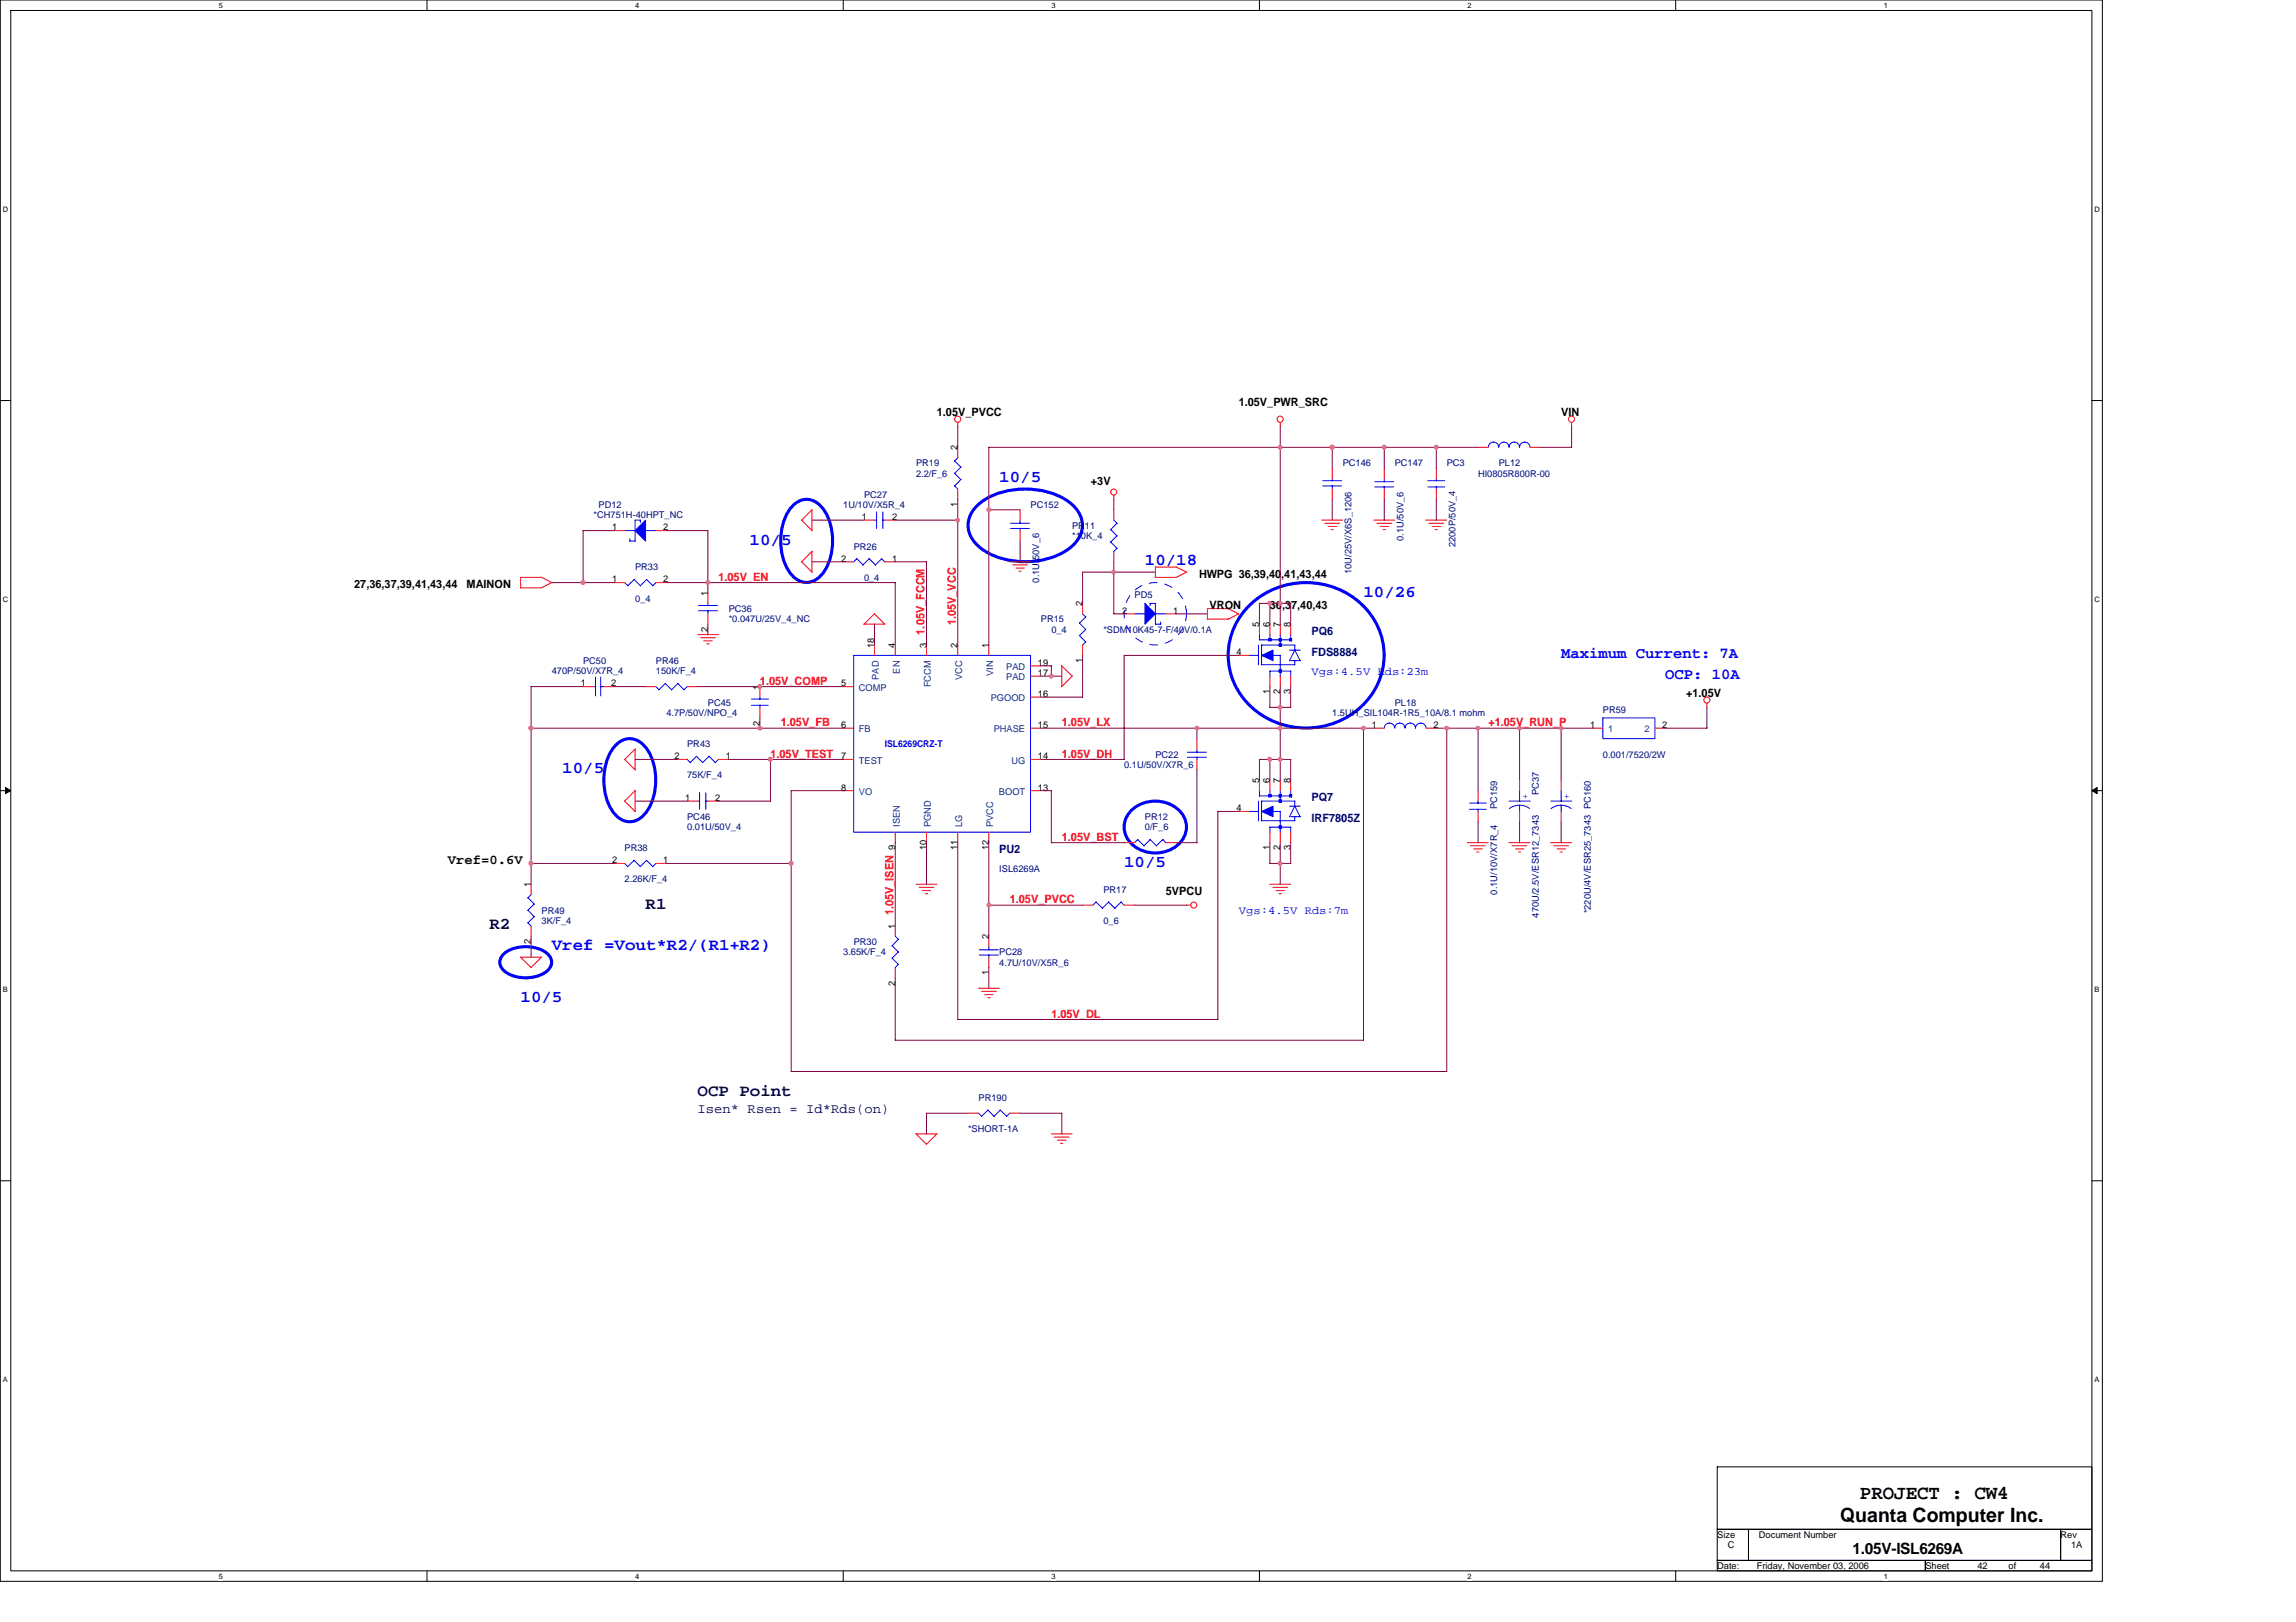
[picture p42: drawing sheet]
<svg xmlns="http://www.w3.org/2000/svg" width="297mm" height="210mm" viewBox="0 0 297 210" stroke-linecap="round" stroke-linejoin="round" font-family="sans-serif">
<defs><g id="words">
<g font-size="2.6">
<text x="238.1" y="196.9">Quanta Computer Inc.</text>
<text x="240.6" y="194">PROJECT : CW4</text>
</g>
<g font-size="2.2" fill="#00f">
<text x="129.3" y="62.4">10/5</text>
<text x="97" y="70.5">10/5</text>
<text x="148.1" y="73.2">10/18</text>
<text x="176.4" y="77.2">10/26</text>
<text x="72.7" y="100.1">10/5</text>
<text x="145.4" y="112.2">10/5</text>
<text x="71.4" y="123">Vref =Vout*R2/(R1+R2)</text>
<text x="67.3" y="129.7">10/5</text>
</g>
<g font-size="2.2" fill="#000040">
<text x="83.5" y="117.6">R1</text>
<text x="63.3" y="120.3">R2</text>
<text x="90.3" y="141.8">OCP Point</text>
</g>
<g font-size="2" fill="#00f">
<text x="202" y="85.2">Maximum Current: 7A</text>
<text x="215.4" y="87.9">OCP: 10A</text>
</g>
<text font-size="2" x="239.7" y="201.1">1.05V-ISL6269A</text>
<text font-size="1.8" x="57.9" y="111.8">Vref=0.6V</text>
<text font-size="1.8" fill="#000040" x="90.3" y="144.1">Isen* Rsen = Id*Rds(on)</text>
<g font-size="1.5">
<text x="121.2" y="53.9">1.05V_PVCC</text>
<text x="160.2" y="52.5">1.05V_PWR_SRC</text>
<text x="202" y="53.9">VIN</text>
<text x="141.1" y="62.8">+3V</text>
<text x="45.8" y="76.1">27,36,37,39,41,43,44</text>
<text x="60.4" y="76.1">MAINON</text>
<text x="155.1" y="74.8">HWPG 36,39,40,41,43,44</text>
<text x="156.5" y="78.8">VRON</text>
<text x="164.3" y="78.8">36,37,40,43</text>
<text x="218.1" y="90.2">+1.05V</text>
<text x="150.8" y="115.8">5VPCU</text>
</g>
<g font-size="1.5" fill="#f00">
<text x="92.9" y="75.2">1.05V_EN</text>
<text x="119.6" y="82.1" transform="rotate(-90 119.6 82.1)">1.05V_FCCM</text>
<text x="123.7" y="80.9" transform="rotate(-90 123.7 80.9)">1.05V_VCC</text>
<text x="98.3" y="88.6">1.05V_COMP</text>
<text x="101" y="94">1.05V_FB</text>
<text x="137.4" y="94">1.05V_LX</text>
<text x="192.6" y="94">+1.05V_RUN_P</text>
<text x="99.7" y="98">1.05V_TEST</text>
<text x="137.4" y="98">1.05V_DH</text>
<text x="137.4" y="108.8">1.05V_BST</text>
<text x="115.6" y="118.5" transform="rotate(-90 115.6 118.5)">1.05V_ISEN</text>
<text x="130.6" y="116.9">1.05V_PVCC</text>
<text x="136" y="131.7">1.05V_DL</text>
</g>
<g font-size="1.5" fill="#000080">
<text x="169.7" y="82.1">PQ6</text>
<text x="169.7" y="84.9">FDS8884</text>
<text x="169.7" y="103.7">PQ7</text>
<text x="169.7" y="106.4">IRF7805Z</text>
<text x="129.3" y="110.4">PU2</text>
</g>
<g font-size="1.5" fill="#00f">
<text x="169.7" y="87.4">Vgs:4.5V Rds:23m</text>
<text x="160.2" y="118.3">Vgs:4.5V Rds:7m</text>
</g>
<g font-size="1.2">
<text x="123.9" y="58.3" transform="rotate(-90 123.9 58.3)">2</text>
<text x="123.9" y="65.6" transform="rotate(-90 123.9 65.6)">1</text>
<text x="79.2" y="68.6">1</text>
<text x="85.8" y="68.6">2</text>
<text x="111.5" y="67.3">1</text>
<text x="115.4" y="67.3">2</text>
<text x="79.2" y="75.4">1</text>
<text x="85.8" y="75.4">2</text>
<text x="91.6" y="77.1" transform="rotate(-90 91.6 77.1)">1</text>
<text x="108.8" y="72.7">2</text>
<text x="115.4" y="72.7">1</text>
<text x="91.6" y="81.8" transform="rotate(-90 91.6 81.8)">2</text>
<text x="113.1" y="83.9" transform="rotate(-90 113.1 83.9)">18</text>
<text x="115.8" y="83.9" transform="rotate(-90 115.8 83.9)">4</text>
<text x="119.8" y="83.9" transform="rotate(-90 119.8 83.9)">3</text>
<text x="123.9" y="83.9" transform="rotate(-90 123.9 83.9)">2</text>
<text x="127.9" y="83.9" transform="rotate(-90 127.9 83.9)">1</text>
<text x="140" y="78.5" transform="rotate(-90 140 78.5)">2</text>
<text x="145.2" y="79.4">2</text>
<text x="151.8" y="79.4">1</text>
<text x="162.9" y="81.2" transform="rotate(-90 162.9 81.2)">5</text>
<text x="164.3" y="81.2" transform="rotate(-90 164.3 81.2)">6</text>
<text x="165.6" y="81.2" transform="rotate(-90 165.6 81.2)">7</text>
<text x="167" y="81.2" transform="rotate(-90 167 81.2)">8</text>
<text x="75.2" y="88.8">1</text>
<text x="79.1" y="88.8">2</text>
<text x="98.3" y="89.3" transform="rotate(-90 98.3 89.3)">1</text>
<text x="108.8" y="88.8">5</text>
<text x="134.3" y="87.5">17</text>
<text x="134.3" y="86.1">19</text>
<text x="140" y="85.8" transform="rotate(-90 140 85.8)">1</text>
<text x="160" y="84.8">4</text>
<text x="164.3" y="89.9" transform="rotate(-90 164.3 89.9)">1</text>
<text x="165.6" y="89.9" transform="rotate(-90 165.6 89.9)">2</text>
<text x="167" y="89.9" transform="rotate(-90 167 89.9)">3</text>
<text x="98.3" y="93.9" transform="rotate(-90 98.3 93.9)">2</text>
<text x="108.8" y="94.2">6</text>
<text x="134.3" y="90.2">16</text>
<text x="134.3" y="94.2">15</text>
<text x="177.5" y="94.2">1</text>
<text x="185.4" y="94.2">2</text>
<text x="205.7" y="94.2">1</text>
<text x="215" y="94.2">2</text>
<text x="87.3" y="98.3">2</text>
<text x="93.9" y="98.3">1</text>
<text x="108.8" y="98.3">7</text>
<text x="134.3" y="98.3">14</text>
<text x="162.9" y="101.4" transform="rotate(-90 162.9 101.4)">5</text>
<text x="164.3" y="101.4" transform="rotate(-90 164.3 101.4)">6</text>
<text x="165.6" y="101.4" transform="rotate(-90 165.6 101.4)">7</text>
<text x="167" y="101.4" transform="rotate(-90 167 101.4)">8</text>
<text x="88.6" y="103.7">1</text>
<text x="92.5" y="103.7">2</text>
<text x="108.8" y="102.3">8</text>
<text x="134.3" y="102.3">13</text>
<text x="160" y="105">4</text>
<text x="79.2" y="111.7">2</text>
<text x="85.8" y="111.7">1</text>
<text x="115.8" y="110" transform="rotate(-90 115.8 110)">9</text>
<text x="119.8" y="110" transform="rotate(-90 119.8 110)">10</text>
<text x="123.9" y="110" transform="rotate(-90 123.9 110)">11</text>
<text x="127.9" y="110" transform="rotate(-90 127.9 110)">12</text>
<text x="164.3" y="110" transform="rotate(-90 164.3 110)">1</text>
<text x="165.6" y="110" transform="rotate(-90 165.6 110)">2</text>
<text x="167" y="110" transform="rotate(-90 167 110)">3</text>
<text x="68.7" y="114.8" transform="rotate(-90 68.7 114.8)">1</text>
<text x="68.7" y="122.2" transform="rotate(-90 68.7 122.2)">2</text>
<text x="115.8" y="120.2" transform="rotate(-90 115.8 120.2)">1</text>
<text x="127.9" y="121.6" transform="rotate(-90 127.9 121.6)">2</text>
<text x="115.8" y="127.6" transform="rotate(-90 115.8 127.6)">2</text>
<text x="127.9" y="126.2" transform="rotate(-90 127.9 126.2)">1</text>
<text x="222.2" y="199">Size</text>
<text x="222.2" y="203">Date:</text>
<text x="223.5" y="200.3">C</text>
<text x="227.3" y="203">Friday, November 03, 2006</text>
<text x="227.6" y="199">Document Number</text>
<text x="249.1" y="203">Sheet</text>
<text x="255.8" y="203">42</text>
<text x="259.9" y="203">of</text>
<text x="263.9" y="203">44</text>
<text x="266.6" y="199">Rev</text>
<text x="267.9" y="200.3">1A</text>
</g>
<g font-size="1.2" fill="#000080">
<text x="77.4" y="65.7">PD12</text>
<text x="109.1" y="65.7">1U/10V/X5R_4</text>
<text x="111.8" y="64.4">PC27</text>
<text x="118.5" y="60.3">PR19</text>
<text x="118.5" y="61.7">2.2/F_6</text>
<text x="133.3" y="65.7">PC152</text>
<text x="173.7" y="60.3">PC146</text>
<text x="180.4" y="60.3">PC147</text>
<text x="187.2" y="60.3">PC3</text>
<text x="191.2" y="61.7">HI0805R800R-00</text>
<text x="193.9" y="60.3">PL12</text>
<text x="76.8" y="67.1">*CH751H-40HPT_NC</text>
<text x="110.4" y="71.1">PR26</text>
<text x="138.7" y="68.4">PR11</text>
<text x="138.7" y="69.8">*10K_4</text>
<text x="181.6" y="70" transform="rotate(-90 181.6 70)">0.1U/50V_6</text>
<text x="188.3" y="70.8" transform="rotate(-90 188.3 70.8)">2200P/50V_4</text>
<text x="82.2" y="73.8">PR33</text>
<text x="82.2" y="77.9">0_4</text>
<text x="111.8" y="75.1">0_4</text>
<text x="134.4" y="75.4" transform="rotate(-90 134.4 75.4)">0.1U/50V_6</text>
<text x="146.8" y="77.4">PD5</text>
<text x="174.8" y="74.3" transform="rotate(-90 174.8 74.3)">10U/25V/X6S_1206</text>
<text x="94.3" y="79.2">PC36</text>
<text x="94.3" y="80.5">*0.047U/25V_4_NC</text>
<text x="134.7" y="80.5">PR15</text>
<text x="136" y="81.9">0_4</text>
<text x="142.7" y="81.9">*SDM10K45-7-F/40V/0.1A</text>
<text x="71.4" y="87.3">470P/50V/X7R_4</text>
<text x="75.4" y="85.9">PC50</text>
<text x="84.9" y="85.9">PR46</text>
<text x="84.9" y="87.3">150K/F_4</text>
<text x="86.2" y="92.6">4.7P/50V/NPO_4</text>
<text x="91.6" y="91.3">PC45</text>
<text x="172.4" y="92.6">1.5UH_SIL104R-1R5_10A/8.1 mohm</text>
<text x="180.4" y="91.3">PL18</text>
<text x="207.4" y="92.2">PR59</text>
<text x="88.9" y="96.7">PR43</text>
<text x="88.9" y="100.7">75K/F_4</text>
<text x="145.4" y="99.4">0.1U/50V/X7R_6</text>
<text x="149.5" y="98">PC22</text>
<text x="207.4" y="98">0.001/7520/2W</text>
<text x="88.9" y="106.1">PC46</text>
<text x="88.9" y="107.5">0.01U/50V_4</text>
<text x="148.1" y="106.1">PR12</text>
<text x="148.1" y="107.5">0/F_6</text>
<text x="193.7" y="104.7" transform="rotate(-90 193.7 104.7)">PC159</text>
<text x="199.1" y="102.8" transform="rotate(-90 199.1 102.8)">PC37</text>
<text x="80.8" y="110.2">PR38</text>
<text x="129.3" y="112.8">ISL6269A</text>
<text x="70.1" y="118.2">PR49</text>
<text x="70.1" y="119.6">3K/F_4</text>
<text x="80.8" y="114.2">2.26K/F_4</text>
<text x="142.7" y="115.5">PR17</text>
<text x="142.7" y="119.6">0_6</text>
<text x="193.7" y="115.8" transform="rotate(-90 193.7 115.8)">0.1U/10V/X7R_4</text>
<text x="199.1" y="118.7" transform="rotate(-90 199.1 118.7)">470U/2.5V/ESR12_7343</text>
<text x="205.8" y="118.2" transform="rotate(-90 205.8 118.2)">*220U/4V/ESR25_7343 PC160</text>
<text x="109.1" y="123.6">3.65K/F_4</text>
<text x="110.4" y="122.3">PR30</text>
<text x="129.3" y="123.6">PC28</text>
<text x="129.3" y="125">4.7U/10V/X5R_6</text>
<text x="126.6" y="142.5">PR190</text>
<text x="125.2" y="146.5">*SHORT-1A</text>
</g>
<g font-size="1.2" fill="#004080">
<text x="111.1" y="89.4">COMP</text>
<text x="113.7" y="88" transform="rotate(-90 113.7 88)">PAD</text>
<text x="116.4" y="87.2" transform="rotate(-90 116.4 87.2)">EN</text>
<text x="120.4" y="89" transform="rotate(-90 120.4 89)">FCCM</text>
<text x="124.5" y="88" transform="rotate(-90 124.5 88)">VCC</text>
<text x="128.5" y="87.5" transform="rotate(-90 128.5 87.5)">VIN</text>
<text x="130.2" y="88.1">PAD</text>
<text x="130.2" y="86.7">PAD</text>
<text x="111.1" y="94.8">FB</text>
<text x="128.2" y="90.8">PGOOD</text>
<text x="128.6" y="94.8">PHASE</text>
<text x="208" y="94.8">1</text>
<text x="212.7" y="94.8">2</text>
<text x="111.1" y="98.8">TEST</text>
<text x="130.8" y="98.8">UG</text>
<text x="111.1" y="102.9">VO</text>
<text x="116.4" y="107" transform="rotate(-90 116.4 107)">ISEN</text>
<text x="120.4" y="107" transform="rotate(-90 120.4 107)">PGND</text>
<text x="124.5" y="107" transform="rotate(-90 124.5 107)">LG</text>
<text x="128.5" y="107" transform="rotate(-90 128.5 107)">PVCC</text>
<text x="129.2" y="102.9">BOOT</text>
</g>
<g font-size="1.2" fill="#00f">
<text x="114.5" y="96.7">ISL6269CRZ-T</text>
<text x="197" y="103.4">+</text>
<text x="202.4" y="103.4">+</text>
</g>
<g font-size="1">
<text x="28.3" y="1">5</text>
<text x="82.2" y="1">4</text>
<text x="136" y="1">3</text>
<text x="189.9" y="1">2</text>
<text x="243.7" y="1">1</text>
<text x=".4" y="27.4">D</text>
<text x="271" y="27.4">D</text>
<text x=".4" y="77.9">C</text>
<text x="271" y="77.9">C</text>
<text x=".4" y="128.4">B</text>
<text x="271" y="128.4">B</text>
<text x=".4" y="178.9">A</text>
<text x="271" y="178.9">A</text>
<text x="28.3" y="204.3">5</text>
<text x="82.2" y="204.3">4</text>
<text x="136" y="204.3">3</text>
<text x="189.9" y="204.3">2</text>
<text x="243.7" y="204.3">1</text>
</g>
</g></defs>
<path d="M0 0h272v204.6h-272zM1.4 1.4h269.2v201.9h-269.2z" fill="none" stroke="#000" stroke-width=".13"/>
<g fill="#fff">
<path d="M28.3 .1h.5v1.1h-.5z"/>
<path d="M28.3 203.4h.5v1.1h-.5z"/>
</g>
<path d="M55.2 0v1.4M55.2 203.3v1.3" fill="none" stroke="#000" stroke-width=".13"/>
<g fill="#fff">
<path d="M82.2 .1h.5v1.1h-.5z"/>
<path d="M82.2 203.4h.5v1.1h-.5z"/>
</g>
<path d="M109.1 0v1.4M109.1 203.3v1.3" fill="none" stroke="#000" stroke-width=".13"/>
<g fill="#fff">
<path d="M136 .1h.5v1.1h-.5z"/>
<path d="M136 203.4h.5v1.1h-.5z"/>
</g>
<path d="M162.9 0v1.4M162.9 203.3v1.3" fill="none" stroke="#000" stroke-width=".13"/>
<g fill="#fff">
<path d="M189.9 .1h.5v1.1h-.5z"/>
<path d="M189.9 203.4h.5v1.1h-.5z"/>
</g>
<path d="M216.8 0v1.4M216.8 203.3v1.3" fill="none" stroke="#000" stroke-width=".13"/>
<g fill="#fff">
<path d="M243.7 .1h.5v1.1h-.5z"/>
<path d="M243.7 203.4h.5v1.1h-.5z"/>
<path d="M.4 26.6h.7v1h-.7z"/>
<path d="M271 26.6h.6v1h-.6z"/>
<path d="M.4 77.1h.7v1h-.7z"/>
<path d="M271 77.1h.6v1h-.6z"/>
</g>
<path d="M0 51.8h1.4M270.6 51.8h1.4" fill="none" stroke="#000" stroke-width=".13"/>
<g fill="#fff">
<path d="M.4 127.6h.6v1h-.6z"/>
<path d="M271 127.6h.6v1h-.6z"/>
</g>
<path d="M0 102.3h1.4M270.6 102.3h1.4" fill="none" stroke="#000" stroke-width=".13"/>
<path d="M.7 101.9l.7 .4-.7 .4zM270.6 102.3l.7-.4v.8z" fill="#000" stroke="#000" stroke-width=".13"/>
<g fill="#fff">
<path d="M.4 178h.6v1.1h-.6z"/>
<path d="M271 178h.6v1.1h-.6z"/>
</g>
<path d="M0 152.8h1.4M270.6 152.8h1.4M222.2 189.8h48.4v8.1h-48.4zM222.2 197.9h4v4h-4zM226.2 197.9h40.4v4h-40.4zM266.6 197.9h4v4h-4zM222.2 201.9h26.9v1.4h-26.9zM249.1 201.9h21.5v1.4h-21.5z" fill="none" stroke="#000" stroke-width=".13"/>
<path d="M102.7 65.4a2.43 2.43 0 0 1 3.8 .5 7.7 7.7 0 0 1 0 8.2 2.48 2.48 0 0 1-4.3 0 7.7 7.7 0 0 1 0-8.2zM126.7 65.2a10.2 10.2 0 0 1 9.3-1.4 5.5 5.5 0 0 1 3.9 3.4 3.8 3.8 0 0 1-2 4.1 10.6 10.6 0 0 1-10.5 0 3.7 3.7 0 0 1-1.8-4.8l.5-.7zM161.4 78.6a10.5 10.5 0 0 1 16.5 1.8 9.1 9.1 0 0 1-4.2 12.7 10.4 10.4 0 0 1-14.1-4.9 8.9 8.9 0 0 1 1.8-9.6zM79.8 96.3a2.43 2.43 0 0 1 3.8 .5 7.7 7.7 0 0 1 0 8.3 2.48 2.48 0 0 1-4.3 0 7.7 7.7 0 0 1 0-8.3zM146.6 104.7a4.5 4.5 0 0 1 6.6 1 3.2 3.2 0 0 1-2.2 4.4 4.3 4.3 0 0 1-5.3-1.8 2.96 2.96 0 0 1 .9-3.6zM65 123.6a4.6 4.6 0 0 1 6 0 1.39 1.39 0 0 1-.4 2.2 4.9 4.9 0 0 1-5.2 0 1.43 1.43 0 0 1-.4-2.2z" fill="none" stroke="#00f" stroke-width=".4"/>
<circle cx="149.5" cy="79.4" r="4" fill="none" stroke="#00f" stroke-width=".13" stroke-dasharray="1 1 1 1 1 1 1 1"/>
<g fill="none" stroke="#f00" stroke-width=".13">
<path d="M123.9 54.7v.5M123.9 57.9v1.3M165.6 54.7v.5M191.2 57.9h1.3M197.9 57.9h1.4M203.3 54.7v.5M67.3 76.1h2.8M70 74.7l1.4 .7M70.1 74.7h-2.8v1.4M71.4 75.4l-1.3 .7M79.5 75.4h1.3M79.5 68.7h1.3"/>
<path d="M84.9 75.4h1.3M84.9 68.7h1.3M91.6 76.8v1.3M91.6 79.4v1.4M103.7 67.3l1.4 1.4M103.7 72.7l1.4 1.4M105 66v2.7M105 71.3v2.7M105 66l-1.3 1.3M105 71.4l-1.3 1.3M109.1 72.7h1.3M111.8 67.3h1.3"/>
<path d="M113.1 79.4l1.4 1.4M113.1 79.4l-1.3 1.4M114.5 67.3h1.3M114.5 72.7h1.3M123.9 63.3v1.3M130.6 72.7h2.7M131 73.1h1.9M131.4 73.5h1.1M131.8 73.9h.3M132 66v1.3M132 68.7v1.3M140.1 78.1v1.3"/>
<path d="M144.1 64.1v.5M144.1 66v1.3M144.1 71.4v1.3M145.4 79.4h1.4M149.5 74.7h2.7M149.5 73.4v1.3M149.5 73.4h2.7l1.3 .7M150.8 79.4h1.4M153.5 74l-1.4 .7M160.2 79.4l-1.3 .7M160.3 79.5l-1.4-.7-2.7-.1v1.4M171 67.3h2.7"/>
<path d="M171.4 67.7h1.9M171.8 68.1h1.1M172.2 68.5h.3M172.4 60.6v1.3M172.4 63.3v1.3M177.7 67.3h2.7M178.1 67.7h1.9M178.6 68.1h1.1M178.9 68.5h.3M179.1 60.6v1.3M179.1 63.3v1.3M184.5 67.3h2.7"/>
<path d="M184.9 67.7h1.9M185.3 68.1h1.1M185.7 68.5h.3M185.8 60.6v1.3M185.8 63.3v1.3M75.4 88.9h1.4M78.1 88.9h1.4M80.8 98.3l1.4-1.4v2.7M80.8 98.3l1.4 1.4M83.5 88.9h1.4M87.5 98.3h1.4M88.9 88.9h1.4"/>
<path d="M90.3 82.1h2.7M90.7 82.5h1.9M91 82.9h1.1M91.5 83.3h.3M92.9 98.3h1.4M98.3 88.9v1.3M98.3 91.5v1.4M109.1 94.2h1.3M109.1 98.3h1.3M109.1 88.9h1.3M111.8 80.8h2.7M113.1 83.5v1.3"/>
<path d="M115.8 83.5v1.3M119.9 83.5v1.3M123.9 83.5v1.3M127.9 83.5v1.3M133.3 94.2h1.4M133.3 98.3h1.4M133.3 90.2h1.4M133.3 87.5h1.4M133.3 86.2h1.4M138.7 87.5l-1.3-1.3v2.7M138.7 87.5l-1.3 1.4M140.1 83.5v1.3"/>
<path d="M154.9 95.6v1.3M154.9 98.3v1.3M156.2 80.1h2.7M160.2 84.8h1.4M162.9 80.8v1.3M164.3 80.8v1.3M164.3 87.5v1.4M165.6 80.8v1.3M165.6 87.5v1.4M167 80.8v1.3M167 87.5v1.4M177.8 94.2h1.3"/>
<path d="M184.5 94.2h1.3M206 94.2h1.4M214.1 94.2h1.3M220.8 91v.6M68.7 114.4v1.4M68.7 119.8v1.4M79.5 111.7h1.3M80.8 103.7l1.4 1.3M82.2 102.3v2.7M82.2 102.3l-1.4 1.4M84.9 111.7h1.3M88.9 103.7h1.4"/>
<path d="M91.6 103.7h1.3M109.1 102.3h1.3M115.8 107.7v1.4M115.8 119.8v1.4M118.5 114.4h2.7M118.9 114.8h1.9M119.3 115.3h1.1M119.7 115.7h.3M119.9 107.7v1.4M123.9 107.7v1.4M127.9 107.7v1.4M133.3 102.3h1.4"/>
<path d="M140.1 117.1h1.3M145.4 109.1h1.4M145.4 117.1h1.4M150.8 109.1h1.4M153.5 117.1h.5M160.2 105h1.4M162.9 101v1.3M164.3 114.4h2.7M164.3 101v1.3M164.3 107.7v1.4M164.7 114.8h1.9M165.1 115.3h1.1"/>
<path d="M165.5 115.7h.3M165.6 101v1.3M165.6 107.7v1.4M167 101v1.3M167 107.7v1.4M189.8 109.1h2.7M190.2 109.5h1.9M190.7 109.9h1.1M191 110.3h.3M191.2 102.3v1.4M191.2 105v1.4M195.2 109.1h2.7"/>
<path d="M195.6 109.5h1.9M196.1 109.9h1M196.4 110.3h.3M196.6 101v1.3M196.6 105v1.4M200.6 109.1h2.7M201 109.5h1.9M201.4 109.9h1.1M201.8 110.3h.3M202 101v1.3M202 105v1.4M70.1 123.9h-2.8l1.4 1.3"/>
<path d="M70.1 123.8l-1.4 1.4M115.8 125.2v1.4M126.6 127.9h2.7M127 128.3h1.9M127.4 128.7h1.1M127.8 129.1h.3M127.9 121.2v1.3M127.9 123.9v1.3M118.5 146.7l1.4 1.4M118.5 146.7h2.7M121.2 146.7l-1.4 1.4M125.2 144.1h1.4"/>
<path d="M130.6 144.1h1.4M136 146.7h2.7M136.4 147.2h1.9M136.8 147.6h1.1M137.2 148h.3"/>
<circle cx="123.9" cy="54.2" r=".4"/>
<circle cx="165.6" cy="54.2" r=".4"/>
<circle cx="203.3" cy="54.2" r=".4"/>
<circle cx="144.1" cy="63.7" r=".39"/>
<circle cx="220.8" cy="90.6" r=".39"/>
<circle cx="154.4" cy="117.1" r=".39"/>
</g>
<g fill="none" stroke="#00f" stroke-width=".13">
<path d="M123.5 59.6l.8 .9M123.9 59.2l-.4 .4M192.5 57.9a.68 .68 0 0 1 .7-.7 .68 .68 0 0 1 .7 .7 .67 .67 0 0 1 .7-.7 .67 .67 0 0 1 .6 .7 .68 .68 0 0 1 .7-.7 .68 .68 0 0 1 .7 .7 .68 .68 0 0 1 .7-.7 .68 .68 0 0 1 .6 .7M80.8 68.7h1.4M80.8 75.4l.4 .4M81.5 70h.7M81.5 69.7v.3M82 75l.9 .8M82.1 75l-.9 .8M82.8 67.3v.3M82.9 67.3h-.7v2.7M83.5 68.7h1.4"/>
<path d="M83.6 75l.9 .8M83.7 75l-.9 .8M84.9 75.4l-.4 .4M90.4 79h2.4M90.4 78.4h2.4M91.6 78.1v.3M91.6 79v.4M110.8 72.3l.9 .8M110.8 72.3l-.4 .4M112.4 72.3l.9 .8M112.5 72.3l-.9 .8M113.1 67.3h.3"/>
<path d="M113.4 66.2v2.2M114 72.3l.5 .4M114.1 72.3l-.9 .8M114.2 67.3h.3M114.2 66.3v2.1M123.5 62.9l.4 .4M123.5 61.2l.8 .9M124.3 62l-.8 .9M124.3 60.4l-.8 .9M130.7 67.7h2.5M130.7 68.4h2.5M132 67.3v.4"/>
<path d="M132 68.4v.3M140 79.4l.5 .4M140.5 79.8l-.8 .8M143.7 68.5l.8 .9M143.7 70.1l.8 .9-.4 .4M144.1 67.3l.4 .4-.8 .9M144.5 69.3l-.8 .9M146.8 79.4h1.3M148.8 78.1h.7v2.7M148.8 78.1v.3M149.5 79.4h1.4M171.1 62.9h2.5"/>
<path d="M171.1 62.2h2.5M172.4 61.9v.3M172.4 62.9v.4M177.9 62.3h2.4M177.9 63h2.4M179.1 61.9v.5M179.1 63v.3M184.7 62.2h2.2M184.7 63h2.2M185.8 61.9v.3M185.8 63v.3M76.8 88.9h.3"/>
<path d="M77 87.6v2.5M77.7 88.9h.4M77.7 87.6v2.5M84.9 88.9l.4 .4M86.1 88.5l.8 .8M86.1 88.4l-.8 .9M87.7 88.5l.8 .8M87.7 88.4l-.8 .9M88.9 98.3l.4 .4M88.9 88.8l-.4 .5M90.1 97.9l.8 .8M90.1 97.9l-.8 .8"/>
<path d="M91.7 97.9l.8 .8M91.7 97.9l-.8 .8M92.9 98.3l-.4 .4M97.2 91.3h2.2M97.2 90.5h2.2M98.3 90.2v.3M98.3 91.2v.3M110.4 84.8h22.9v22.9h-22.9zM139.6 82.2l.9 .9M139.6 80.6l.9 .8-.8 .9M140.5 83.1l-.4 .4M150.2 80.5v.3h-.7"/>
<path d="M153.6 97.3h2.5M153.6 98h2.5M154.9 96.9v.5M154.9 98v.3M161.6 84.8h1.2M162.8 83.5v2.5M162.9 82.1v.7M163.2 83.5v2.5h4.3v-.5M163.2 83.5h4.3M164.1 82.7h.3M164.1 82.7v.3M164.3 82.1v.7"/>
<path d="M164.3 87.5v-.7h2.7v.7M164.4 82.6v.3h-.3M164.7 84.8h.9M165.5 82.7h.3M165.5 83.3h.3M165.5 86.7h.3M165.5 82.7v.3M165.5 83.3v.3M165.5 86.7v.3M165.5 82.9h.3M165.5 83.6h.3M165.5 87h.3"/>
<path d="M165.6 82.1v1.4M165.6 84.8v2.7M165.8 82.6v.3M165.8 83.3v.3M165.8 86.7v.3M166.8 85.5l.7-1.4 .7 1.4M166.8 82.7h.3v.3M166.8 82.6v.3h.3M166.8 84.1h1.4M167 82.1v.7h-4.1M167 85.5h1.2M167.5 83.5v.7"/>
<path d="M179.1 94.2a.68 .68 0 0 1 .7-.6 .68 .68 0 0 1 .6 .6 .67 .67 0 0 1 .7-.6 .67 .67 0 0 1 .7 .6 .68 .68 0 0 1 .7-.6 .68 .68 0 0 1 .6 .6 .68 .68 0 0 1 .7-.6 .68 .68 0 0 1 .7 .6M207.4 92.9h6.7v2.7h-6.7zM68.3 116.2l.8 .8M68.3 117.8l.8 .8M68.3 119.4l.4 .4M68.7 115.8l-.4 .4M69.1 117l-.8 .8M69.1 118.6l-.8 .8M80.8 111.7l.4 .4M82 111.3l.8 .8M82 111.3l-.8 .9M84.5 112.1l-.9-.8-.8 .9"/>
<path d="M84.9 111.7l-.5 .5M90.3 103.7h.2M90.5 102.6v2.1M91.3 103.7h.3M91.3 102.6v2.2M141.8 116.7l.8 .9M141.8 116.7l-.4 .4M143.4 116.7l.8 .9M143.4 116.7l-.8 .8M145 116.7l.5 .5M145.1 116.7l-.9 .8M147.2 108.6l.8 .9"/>
<path d="M147.2 108.6l-.4 .5M148 109.5l.8-.9 .8 .9M150.4 108.6l.5 .5M150.4 108.6l-.8 .9M161.6 105h1.2M162.8 103.7v2.5M163.2 106.2h4.3M164.1 102.8h.3M164.1 102.8v.3M164.3 102.3v.7M164.3 107v.7M164.3 107h2.7v.7"/>
<path d="M164.4 102.8v.3h-.3M164.7 105h.9M165.5 102.8h.3M165.5 103.5h.3M165.5 106.9h.3M165.5 103.1h.3M165.5 102.8v.3M165.5 103.5v.3M165.5 106.9v.3M165.5 103.8h.3M165.5 107.2h.3M165.6 102.3v1.4"/>
<path d="M165.6 105v2.7M165.8 102.8v.3M165.8 103.5v.3M165.8 106.9v.3M166.8 102.8h.3v.3M166.8 102.8v.3h.3M166.8 104.3h1.4M167 102.3v.7h-4.1v-.7M167.5 104.3l.7 1.4h-1.2M167.5 103.7v.7M167.5 105.7v.5M167.5 104.3l-.7 1.4"/>
<path d="M167.5 103.7h-4.3v2.5M190.1 104.7h2.2M190.1 103.9h2.2M191.2 103.7v.2M191.2 104.7v.3M195.2 103.7h2.8M196.6 102.3v1.4M196.6 104.2v.8M197.9 104.6a2.15 2.15 0 0 0-1.3-.4 2.14 2.14 0 0 0-1.3 .4M200.6 103.7h2.7M202 102.3v1.4M202 104.2v.8"/>
<path d="M203.3 104.6a2.15 2.15 0 0 0-1.4-.4 2.08 2.08 0 0 0-1.2 .4M115.4 122.4l.8 .8M115.4 124l.8 .8M115.8 121.2l.4 .4M116.2 121.6l-.8 .8M116.2 123.2l-.8 .8M116.2 124.8l-.4 .4M126.7 122.9h2.5M126.7 123.6h2.5M127.9 122.5v.4M127.9 123.6v.3M126.6 144l.4 .5"/>
<path d="M127.8 143.6l.8 .9 .8-.8M127.8 143.7l-.8 .8M129.4 143.6l.8 .9M130.6 144.1l-.4 .4"/>
</g>
<g fill="#00f" stroke="#00f" stroke-width=".13">
<path d="M163.2 105l1.5-.7v1.4z" fill-rule="evenodd"/>
<path d="M163.2 84.8l1.5-.7v1.4z" fill-rule="evenodd"/>
<path d="M148.1 78.1l1.4 1.3-1.4 1.4z" fill-rule="evenodd"/>
<path d="M82.2 68.7l1.3-1.4v2.7z" fill-rule="evenodd"/>
</g>
<g fill="none" stroke="#800040" stroke-width=".13">
<path d="M123.9 55.2v2.7M127.9 57.9h63.3M127.9 57.9v25.6M165.6 55.2v25.6M172.4 57.9v2.7M179.1 57.9v2.7M185.8 57.9v2.7M199.3 57.9h4M203.3 55.2v2.7M71.4 75.4h8.1M79.5 68.7h-4.1v6.7M86.2 68.7h5.4v8.1"/>
<path d="M86.2 75.4h29.6M105 67.3h6.8M105 72.7h4.1M115.8 75.4v8.1M115.8 67.3h8.1M115.8 72.7h4.1M119.9 72.7v10.8M123.9 64.6v18.9M127.9 66h4.1M132 70v2.7M144.1 64.6v1.4M144.1 72.7v6.7h1.3"/>
<path d="M149.5 74h-9.4v4.1M152.1 79.4h4.1M164.3 78.1v2.7M172.4 64.6v2.7M179.1 64.6v2.7M185.8 64.6v2.7M68.7 94.2h40.4M75.4 88.9h-6.7v25.5M79.5 88.9h4M82.2 98.3h5.4M90.2 88.9h18.9M91.6 80.8v1.3"/>
<path d="M94.3 98.3h14.8M98.3 92.9v1.3M99.7 98.3v5.4h-6.8M113.1 80.8v2.7M134.6 94.2h43.2M134.6 86.2l1.4-.1v1.4M134.6 87.5h2.8M134.7 90.2h5.4M140.1 84.8v5.4M154.9 94.2v1.4M154.9 99.6v9.5h-2.7M160.3 84.8h-14.9l.1 13.5h-10.8"/>
<path d="M162.9 80.8v-2.7h4.1v2.7M164.3 88.9v2.7M164.3 98.3v2.7M165.6 88.8v12.2M167 88.8v2.7h-2.7M176.4 94.2v40.4h-60.6M185.8 94.2h20.2M187.2 94.2v44.5h-84.9M191.2 94.2v8.1M196.6 94.2v6.8M202 94.2v6.8M220.8 91.5v2.7h-5.4"/>
<path d="M68.7 111.7h10.8M82.2 103.7h6.7M86.2 111.7h16.2M102.3 102.3h6.8M102.4 102.3v36.4M115.8 109v10.8M119.9 109v5.4M123.9 109v22.9M127.9 117.1h12.2M127.9 109v12.2M134.7 102.3h1.3M136 102.3v6.8h9.5"/>
<path d="M146.8 117.1h6.7M160.3 105h-2.7v27M162.9 101v-2.7h4.1v2.7M164.3 109.1v2.6h2.7v-2.6M165.6 109.1v5.3M191.2 106.3v2.8M196.6 106.3v2.8M202 106.3v2.8M68.7 121.2v2.7M115.8 126.5v8.1M123.9 131.9h33.7M127.9 125.2v2.7"/>
<path d="M125.3 144.1h-5.4v2.7M131.9 144.1h5.5M137.4 144v2.7"/>
</g>
<g fill="#f0f" stroke="#f0f" stroke-width=".13">
<circle cx="98.3" cy="88.8" r=".27"/>
<circle cx="102.3" cy="111.7" r=".27"/>
<circle cx="127.9" cy="66" r=".26"/>
<circle cx="99.7" cy="98.3" r=".27"/>
<circle cx="123.9" cy="67.3" r=".25"/>
<circle cx="75.4" cy="75.4" r=".27"/>
<circle cx="91.6" cy="75.4" r=".27"/>
<circle cx="176.4" cy="94.2" r=".26"/>
<circle cx="127.9" cy="117.1" r=".25"/>
<circle cx="185.8" cy="57.9" r=".27"/>
<circle cx="165.6" cy="57.9" r=".27"/>
<circle cx="172.3" cy="57.9" r=".27"/>
<circle cx="179.1" cy="57.9" r=".27"/>
<circle cx="144.1" cy="74" r=".25"/>
<circle cx="187.2" cy="94.2" r=".26"/>
<circle cx="136" cy="87.5" r=".26"/>
<circle cx="68.7" cy="94.2" r=".26"/>
<circle cx="98.3" cy="94.2" r=".26"/>
<circle cx="68.7" cy="111.7" r=".27"/>
<circle cx="191.2" cy="94.2" r=".25"/>
<circle cx="202" cy="94.2" r=".25"/>
<circle cx="196.6" cy="94.2" r=".26"/>
<circle cx="164.3" cy="78.1" r=".26"/>
<circle cx="165.6" cy="78.1" r=".27"/>
<circle cx="154.9" cy="94.2" r=".25"/>
<circle cx="165.6" cy="111.7" r=".27"/>
<circle cx="165.6" cy="98.3" r=".27"/>
<circle cx="165.6" cy="91.5" r=".27"/>
<circle cx="165.6" cy="94.2" r=".26"/>
<circle cx="164.3" cy="98.3" r=".26"/>
</g>
<use href="#words"/>
</svg>
